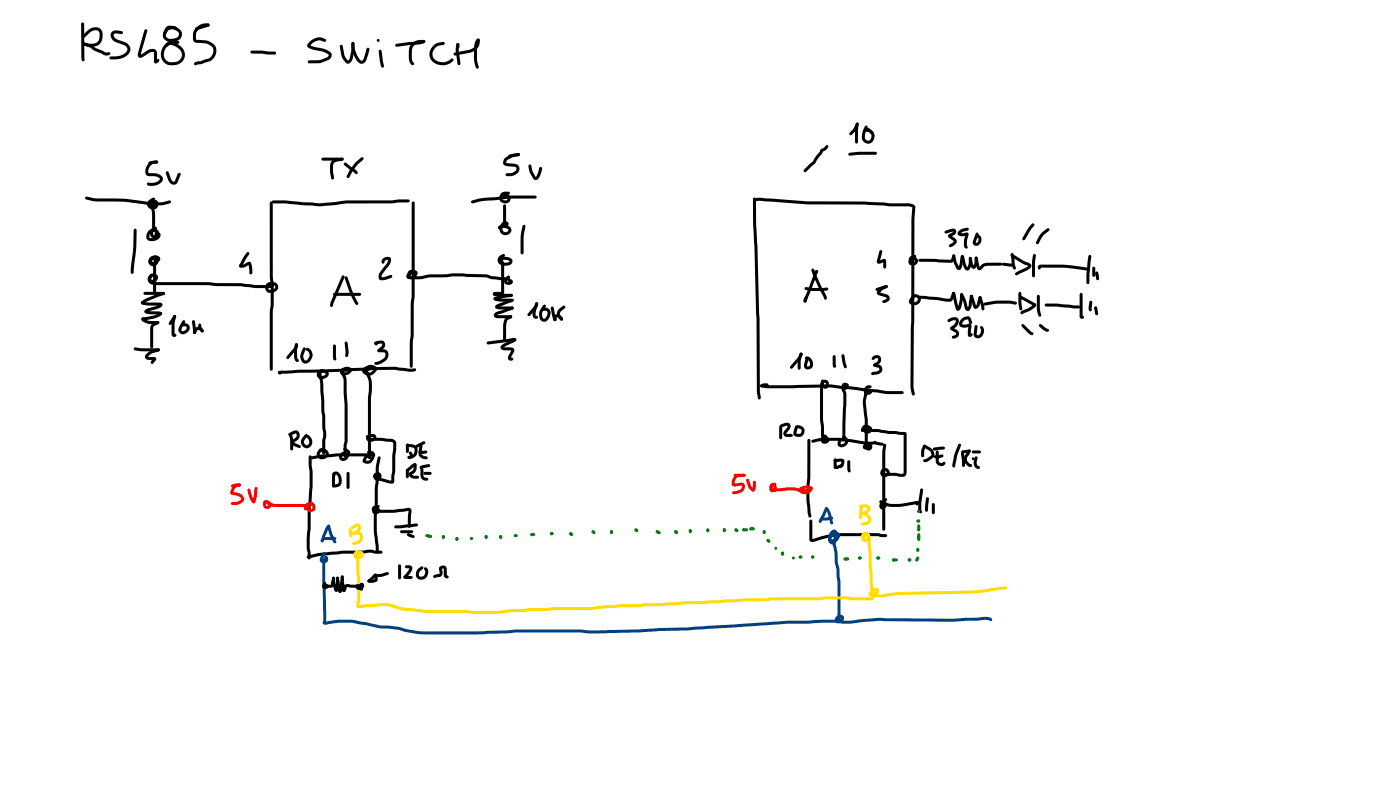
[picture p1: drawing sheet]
<svg xmlns="http://www.w3.org/2000/svg" width="337mm" height="190mm" viewBox="0 0 337 190" stroke-linecap="round" stroke-linejoin="round" font-family="sans-serif">
<g fill="#000">
<path d="M19.8 8.5l1.1-1.1a2.14 2.14 0 0 1 3.6 .1 2.63 2.63 0 0 1-1.8 3.7h-1.6a1.46 1.46 0 0 1-1.4-.7l.1-.3h.4a2.76 2.76 0 0 0 3.5-.5 1.77 1.77 0 0 0-.2-2.3l-.7-.1-.7 .2-2 1.6-.4-.3zM19.8 10.2l.3-.1 1.8 .7 1.3 .8 2.2 1h1a.73 .73 0 0 1-.3 .7 .73 .73 0 0 1-.8 0l-2.4-1-1.3-.9-1.7-.6-.2-.3zM19.6 5.5l.3-.1 .3 .3 .1 8.7-.3 .3-.4-.2v-.6zM26.9 7.6l.4-.2 .7-.1 1.3 .2 .3 .3-.4 .4-1.6-.1-.3 .4a1.53 1.53 0 0 0 1.5 1.2l1.3 .5a1.8 1.8 0 0 1 1.3 1.6 1.8 1.8 0 0 1-1.2 1.7 5.8 5.8 0 0 1-3.6 .8l-.2-.1v-.5l1.4-.1a2.82 2.82 0 0 0 2.8-1.5 1.04 1.04 0 0 0-.7-1.2l-1.4-.5a1.83 1.83 0 0 1-1.6-2.8zM34.8 7.1h.5l.1 .3-1.5 5.9-.2-.1 1.7-1.1a1.39 1.39 0 0 1 2.3 .5l.1 2.1-.1-.1 .1 .3-.4 .3-.4-.3v-2.4l-.9 .1-1.3 .8a.97 .97 0 0 1-1.6 .1v-.8zM37.2 14.6l.8-.5 .2 .1a.66 .66 0 0 1-.3 .9 .66 .66 0 0 1-.8-.2zM40 6.5l.5-.3h.6l1 .1 .3 .4-.3 .3-1.3-.1a1.53 1.53 0 0 0-.9 1.7v.1a1.24 1.24 0 0 0 1.3 .6l.8-.1a.98 .98 0 0 0 .9-1.4 1.58 1.58 0 0 0-2.8 0l-.4 .4-.2-.1-.1-.4a2.26 2.26 0 0 1 2.4-1.4 2.26 2.26 0 0 1 1.9 2.1 1.92 1.92 0 0 1-2.2 1.6 1.83 1.83 0 0 1-2.1-.7 1.83 1.83 0 0 1 .3-2.3zM39.7 10.6l.8-.6 .9-.3 1.4 .1 .3 .4-.3 .3-.9-.1a2.51 2.51 0 0 0-2.3 1.6 2.51 2.51 0 0 0 .7 2.7l.6 .2a2.54 2.54 0 0 0 2.4-.6 1.75 1.75 0 0 0-.4-2.7l-1-.6-.8-.2h-.4l-.6 .4-.3-.1a1.01 1.01 0 0 1 1.2-1 3.4 3.4 0 0 1 3.5 3.1 2.79 2.79 0 0 1-3.5 2.5 2.74 2.74 0 0 1-2.3-1.8 2.74 2.74 0 0 1 .6-2.8zM46.9 6.7l3.1-1 .4 .3-.3 .4-2.8 .9-.3-.1zM47.2 6.6a2.73 2.73 0 0 1 3.1-.8v.5h-.4a2.49 2.49 0 0 0-2.8 2.1v1.1l2.6 .2a2.66 2.66 0 0 1 2.3 2.8 2.66 2.66 0 0 1-2.6 2.5l-1 .4-1.4 .3-.3-.1a.72 .72 0 0 1 .2-.7 .72 .72 0 0 1 .8-.2 6.2 6.2 0 0 0 2.9-1 1.81 1.81 0 0 0 .7-1.9 1.81 1.81 0 0 0-1.6-1.3l-2.1-.2a.96 .96 0 0 1-1.2-.9l.1-1.7zM60.3 12.3l2.6-.1 3.1 .2 .4 .3-.4 .4-5.5-.2-.3-.4zM74.4 10a3.2 3.2 0 0 1 3.1-.9l.7 .3 .2 .3-.3 .4-.9-.3a2.74 2.74 0 0 0-2.7 1.2v-.1l1.1 .4 2.3 .4 .9 .5a1.18 1.18 0 0 1 .9 1.1 1.18 1.18 0 0 1-.8 1.1l-2 .7h-2.8l-.1-.2 .3-.4 2.7-.1 1.6-.6 .4-.4-.1-.3-1-.6-3.1-.7a.9 .9 0 0 1-1-.7 .9 .9 0 0 1 .6-1.1z"/>
<path d="M81.8 10.9l.2-.1 .4 .2 .5 2.5 .7 1.1 .2-.2a6.9 6.9 0 0 0 .7-4l.3-.3 .3 .1a6.2 6.2 0 0 1-.9 4.9l-.4 .2h-.4l-1.1-1.3-.6-2.8zM84.6 10.2h.5a5.5 5.5 0 0 0 1.8 4.4l.5-.5 .7-2.4 .4-.2 .3 .3-.7 2.5a1.25 1.25 0 0 1-1.1 1 1.25 1.25 0 0 1-1.3-.8l-.5-1a5 5 0 0 1-.6-3.3zM91.1 12l.3-.1 .3 .3 .6 3.7-.3 .4-.4-.3-.2-1-.4-2.7zM95.1 10.6l3.3-.5 2.2-.1 1.3-.4 .4 .4a1.66 1.66 0 0 1-1.7 .7l-5.2 .5-.3-.1zM101.6 9.7l.3-.1 .3 .2-.1 .5-.2 .1-.3-.2zM99 10.4a2.98 2.98 0 0 1 3.2-.6l-.1 .4-.3 .1a2.2 2.2 0 0 0-2.8 1.6v2.3l.6 1.1a.55 .55 0 0 1-.6 .3 .55 .55 0 0 1-.4-.5l-.3-.8v-2l.2-1.1zM104.1 11l1.2-.7 1.2-.2 .3 .1 .1 .4-1.2 .3a1.98 1.98 0 0 0-1.7 1.9 1.98 1.98 0 0 0 1.5 2 3.3 3.3 0 0 0 3.2-.8l.2 .1a1.12 1.12 0 0 1-1 1.3 3.2 3.2 0 0 1-4.6-2l.1-1.2zM109.1 12.7l3.6-.7a2.08 2.08 0 0 0 1.9-2.2l.1-.4a.65 .65 0 0 1 .6 .3 .65 .65 0 0 1 0 .7 2.8 2.8 0 0 1-2.5 2.3l-3.4 .6-.3-.1zM109.8 10.5l.3-.1 .3 .2v.7l-.3 .4-.4-.4zM109.9 10.4l.4 .1v.6a8.8 8.8 0 0 0 .3 3.6l.1 .6-.4 .4-.2-.1-.2-.8a8.5 8.5 0 0 1-.2-4.2zM114.6 9.5l.3-.2 .4 .4-.4 .7-.2 1.1a9.7 9.7 0 0 0 .2 4.1l.2 .5-.3 .4-.4-.2-.2-.5a10.4 10.4 0 0 1-.3-4.3l.2-1.2zM65 48.5l.2-.1 .4 .3v17.8l.2 2.5v4.2l-.2 1.7v13.8l-.4 .4-.4-.4v-13.8l.3-1.7v-4.6l-.2-2.1z"/>
<path d="M65.4 48.3l3.3-.2 8 .7 6.7-.7h10.7l1.8-.2h2.3l.3 .4-.3 .3h-2.3l-1.8 .3h-10.9l-6.3 .7-8.2-.7h-3l-.4-.4zM99.1 48.5h.5l.1 .2v22.4l-.2 2-.3 14.9-.3 .4-.4-.4v-5.6l.2-1.8v-7.5l.3-2zM80.1 70.5l6.4-.2 .3 .4-.3 .4h-6.1l-.3-.1zM82.3 66.2h.5l.1 .4-3 7.1a.56 .56 0 0 1-.6-.3 .56 .56 0 0 1 .2-.7zM82.9 66.5l.3-.1 .3 .2 1.3 3.5 1.3 2.6-.1 .5-.2 .1-.3-.2-.9-1.6-1.7-4.6zM67 89.2l4.8-.4 6.8-.1 10.9-.5 5.1-.1 3.8 .5 1.3-.1 .2 .1 .1 .4a3.3 3.3 0 0 1-2.8 .1l-2.4-.3-5.3 .1-22.3 .9-.4-.3zM66.9 89.2l.3-.1 .4 .3v.5l-.3 .1-.4-.2zM71 82.6l.3-.1 .3 .2-.2 1.1-1.9 2.3-.6 .1v-.5l1.8-2.2zM70.9 82.6l.4-.1 .3 .3-.2 1v1.8l.1 .6 .4 .4a.66 .66 0 0 1-.9 .2 .66 .66 0 0 1-.3-.8v-2.3zM72.9 83.5h.5l.1 .3-.5 1.3a1.49 1.49 0 0 0 .3 1.5l.6-.2 .5-.9-.1-.6-.3-.5a.43 .43 0 0 1-.4-.4 .43 .43 0 0 1 .3-.4h.1a1.84 1.84 0 0 1 .9 2.6l-.2 .4a1.28 1.28 0 0 1-1.5 .7 1.28 1.28 0 0 1-1-1.3v-.9zM76.5 89.2l.2-.2a.93 .93 0 0 1 1.3 .2l-.1 .2-.8 .2-.2 .4 .1 .3 .4 .1 .7-.3 .2-.3-.8-.4-.2 .2 .4 2.5 .5 10.6a6.7 6.7 0 0 1 0 3.5v2.5l-.4 .4-.3-.4v-2.9l.2-1.9-.2-1.2-.5-10.5-.4-1.9a1.17 1.17 0 0 1 .4-1.5 1.17 1.17 0 0 1 1.6 .3 1.04 1.04 0 0 1 .3 1.2 1.04 1.04 0 0 1-.9 .7 1.17 1.17 0 0 1-1.6-.3 1.17 1.17 0 0 1 .1-1.5zM80.1 82.8l.3-.1 .4 .4v3.4a.56 .56 0 0 1-.8-.6z"/>
<path d="M82.1 88.6l.2-.1 .4 .2 .2 .5-.1 .2-.3 .1-.3-.2-.2-.4zM82 88.6h.6l.1 .3-.3 .3 .2-.1-.1 .3h.1l.7-.1 .6-.4-1 .1-.3 .2 .1 .4a3.9 3.9 0 0 1 .6 2.8l.3 4.9v8.7a7.5 7.5 0 0 0-.3 3.4l-.2-.1 .3 .1v.5a.48 .48 0 0 1-.7-.2l-.1-.2a7.9 7.9 0 0 1 .2-3.5v-8.6l-.2-4a4.7 4.7 0 0 0-.5-3.5 1.37 1.37 0 0 1 .7-1.7 1.37 1.37 0 0 1 1.8 .7 1.7 1.7 0 0 1-2.8 .8v-.5zM82.9 82.1l.3-.1 .4 .4 .2 2.5a.8 .8 0 0 1-.5 .9l-.3-.4zM87.3 88.4a.81 .81 0 0 1 1-.4 .81 .81 0 0 1 .5 1h-.4l-.3-.4 .2 .1-.5 .3a1.13 1.13 0 0 0 1.6 .2l.6-.6v.1a.84 .84 0 0 0-1.5 .1v.5l.8 1.8 .1 1.2-.2 3.3v14.3l-.4 .4-.4-.4 .1-14.4 .2-3.2-.2-1.2-.5-1.3a1.5 1.5 0 0 1 .3-1.9 1.5 1.5 0 0 1 2 .1l.3 .3a1.74 1.74 0 0 1-1.4 1.9 1.47 1.47 0 0 1-2.1-1.5zM90 82.2a1.91 1.91 0 0 1 2.4 0 1.44 1.44 0 0 1-.8 2l-.5 .4-.4-.4 1.1-1.1v-.6l-1.2 .2v-.1l-.3 .2-.2-.1zM90.1 82.2h.5l.2 .4-.1 .3a.5 .5 0 0 1-.7-.4zM90.8 84l1.1-.1a1.48 1.48 0 0 1 1.5 1.1 1.48 1.48 0 0 1-.8 1.7 3.6 3.6 0 0 1-2.3 1l-.2-.1v-.5l.9-.3 1.2-.6a1.1 1.1 0 0 0 .4-1.4l-1.6-.2-.3-.4zM69.3 104.2l1.2-.6a.98 .98 0 0 1 1.5 .6 1.71 1.71 0 0 1-1.3 2l1.4 .8 .2 .3-.1 .2a2.98 2.98 0 0 1-1.9-.7 .87 .87 0 0 1-.2-.9 .87 .87 0 0 1 .7-.6l.5-.5-.2-.7-1.5 .6-.2-.1zM69.6 104.3h.5l.3 1.1 .1 2.5-.4 .3-.3-.3zM73.3 104.4l.3-.2 .4 .4-.9 1.3v.5l.6 .6 .5-.3a1.14 1.14 0 0 0-.4-1.6l-.2-.3a.61 .61 0 0 1 .6-.2 .61 .61 0 0 1 .5 .5 1.44 1.44 0 0 1 .1 2 1.44 1.44 0 0 1-2.1 .1 1.47 1.47 0 0 1 0-2zM74.3 109.5l.3-.1 .3 .3 .3 4-.1 3.1-.4 5v5.3l-.3 2.3 .3 4.6-.4 .4-.3-.4-.3-3 .2-3.9 .1-5.4 .4-4.9v-3.4l-.2-1.6zM74.7 109.7l.3-.1a62.5 62.5 0 0 1 12.4-.7h2.5l.3 .4-.3 .3h-2.5a61.7 61.7 0 0 0-12.3 .7l-.3-.1z"/>
<path d="M76.8 107.8l1-.1a1.32 1.32 0 0 1 1.2 1.6 1.32 1.32 0 0 1-1.6 1 1.25 1.25 0 0 1-1.2-1.6 1.25 1.25 0 0 1 1.9-.7v1h-.5l-.1-.6-.3 .2a.62 .62 0 0 0-.1 .9 .62 .62 0 0 0 .9-.1l.3-.4-.1-.2-.4-.3-1-.1zM77.5 108.5l.2-.1 .1 .3-.1-.3 .4 .1v.4l-.2 .2-.1-.4 .1 .4-.3-.1zM80 113.6l.3-.2a1.44 1.44 0 0 1 1.8 1.6 1.56 1.56 0 0 1-.4 1.7 1.56 1.56 0 0 1-1.7 .3v-.5l1.1-.3a1.66 1.66 0 0 0-.3-2.2l-.6 .3-.3-.1-.1-.3zM80.2 113.4l.5 .1 .1 .2-.3 1v2.1l-.3 .3-.4-.3v-1.1a3.6 3.6 0 0 1 .4-2.3zM82.6 107.6h.5l1 .9 .1 .4-.5 1.1a1.1 1.1 0 0 1-1.3 .8 1.1 1.1 0 0 1-.8-1.3 .98 .98 0 0 1 1.1-1 .98 .98 0 0 1 .8 1.3l-.4 .2-.2-.1-.1-.2 .2-.4-.2 .2v-.2a.39 .39 0 0 0-.4 .1 .39 .39 0 0 0-.1 .3l.1 .3 .5-.2 .6-1-.9-.6-.1-.3zM83.4 113.5l.3-.1 .3 .3v3.4l-.3 .4-.4-.4zM88.3 108.5a1.19 1.19 0 0 1 1.6 .1 1.19 1.19 0 0 1 0 1.6 1.64 1.64 0 0 1-2.5 1l-.2-.5 .3-.8a1.02 1.02 0 0 1 1.7-.3l-.1 .6-.3 .1-.2-.1-.2-.5 .2 .2-.5 .2-.2 .7-.1-.2 .6 .1 .4-.1 .6-1.2-.1-.3-1-.2zM88.1 104.6h.5l.2 .8h.6l.4-.3-.3-.1-.9 .2-.3-.1a.72 .72 0 0 1 .2-.7 .72 .72 0 0 1 .8-.2 .95 .95 0 0 1 1.2 .9 .95 .95 0 0 1-1.1 1 1.06 1.06 0 0 1-1.2-.3 1.06 1.06 0 0 1-.1-1.2zM89 105.3l2.6-.1 1.4 .2a1.94 1.94 0 0 1 2.2 .7l-.2 7.2-.2 2.4-.3 .4-.8 .1-2.3-.7h-.8l-.4-.4 .4-.3h.8l2.9 .7-.2 .1 .4-9.2-.5-.3-2.3-.2h-2.4l-.4-.4zM90 113.7a.94 .94 0 0 1 1.4 0 .94 .94 0 0 1-.1 1.4 .94 .94 0 0 1-1.4-.2v-.3a.75 .75 0 0 1 .7-1h.5l.4 .3-.3 .4h-.6l.1 .4 .2-.4h-.4l-.1 .2 .3 .4a.51 .51 0 0 1-.6 .2 .51 .51 0 0 1-.4-.5zM90.4 114.1l.6-.2 .5 .2 .2 .3-.3 .4-.5-.2v.5l-.3 .4a.87 .87 0 0 1-.2-1.4zM90.9 109.7h.5l.1 .3-.4 2.3-.3 9.9-.2 1.8v3.8l.4 3.1 .1 2a.55 .55 0 0 1-.6-.1 .55 .55 0 0 1-.2-.6l-.4-4.4v-3.8l.2-1.8 .2-9.9z"/>
<path d="M97.7 112.7l1.6-1.3a.39 .39 0 0 1 .6 0 .39 .39 0 0 1-.2 .6l-1.5 1.3h-.5zM97.7 106.7h1.4a1.68 1.68 0 0 1 1.3 1.5 1.68 1.68 0 0 1-.9 1.7l-.9 .4-.5-.1-.2-.3 .1-.3 .5-.1a1.3 1.3 0 0 0 1.1-1.8l-1.7-.4-.3-.4zM97.7 106.7h.5l.1 .2v1.6l-.4 .3-.3-.3zM97.7 112.8l.2-.1 .4 .3v1.5l-.4 .4-.3-.4zM98.4 108.5a.77 .77 0 0 1 .8 .6 .77 .77 0 0 1-.3 .9l-.4-.4-.2-.8zM99.5 111.4h.5a1.9 1.9 0 0 1-1 2.6l.5 .3 1.1 .1v.5l-1 .1a1 1 0 0 1-1.1-.4 1 1 0 0 1 .1-1.2l.8-.6zM100 107l1.7-1 .5 .1 .1 .3-.2 .3-1.7 .8-.4-.1zM101 106.9h.5l.1 .3-.3 1.4a.85 .85 0 0 0 1.2 1l.2 .1a.6 .6 0 0 1-.3 .7 .6 .6 0 0 1-.7-.2 1.38 1.38 0 0 1-1.1-1.7zM101.2 112.5l.2-.1 .4 .4 .1 1.8 1 .3a.6 .6 0 0 1-.4 .6 .6 .6 0 0 1-.7-.1l-.4-.3-.3-.6zM101.9 113.5l1.5-.1 .4 .3-.4 .4h-1.3l-.2-.1zM73.8 133.6l3.4-.8 5.2-.5h4.9a4.7 4.7 0 0 1 2.9 0h1.4l.4 .3-.4 .4h-1.4a4.1 4.1 0 0 0-2.9 0h-5.1l-5.3 .5-2.8 .7-.3-.1z"/>
<circle cx="50" cy="6" r=".36"/>
<circle cx="110.1" cy="10.7" r=".36"/>
<circle cx="114.9" cy="9.7" r=".36"/>
<circle cx="67.2" cy="89.5" r=".37"/>
<circle cx="71.3" cy="82.8" r=".36"/>
<circle cx="91.1" cy="84.2" r=".36"/>
</g>
<g fill="#000">
<path d="M101 108.2l.8 .3v.4h-.9z" fill-rule="evenodd"/>
<path d="M101.1 112l.7-.3 .3 .4-.2 .3-.6 .2z" fill-rule="evenodd"/>
<path d="M101.3 108.5l1.1-.3 .3 .4-.3 .3-.9 .2-.2-.2z" fill-rule="evenodd"/>
<path d="M101.5 111.8l1.6-.3 .3 .3-.3 .4-1.3 .2-.3-.1z" fill-rule="evenodd"/>
<circle cx="90.9" cy="9.7" r=".36"/>
<circle cx="101" cy="108.6" r=".36"/>
<circle cx="101.2" cy="112.3" r=".36"/>
</g>
<g fill="#f00">
<path d="M55.6 116.5l1-.3a1.02 1.02 0 0 1 1.3 .3l-.3 .4-1.7 .2-.3-.1z"/>
<path d="M56.1 116.7l1.5-.5 .3 .3-.2 .4-1.1 .3-.5 1.1-.1-.1a2.27 2.27 0 0 1 2.7 1.9l-.4 .5a3.1 3.1 0 0 1-2.4 .7l-.3-.1v-.5l1.7-.3 .7-.4-.1-.4a3.1 3.1 0 0 0-2.2-.8l-.3-.2v-.4z"/>
<path d="M59.6 117.4l.2-.1 .4 .3 .4 1.7 .6 1h-.5l.5-2.7 .2-.6 .4 .1 .1 .3-.3 2.5a.72 .72 0 0 1-.2 .8 .72 .72 0 0 1-.7 .1l-.8-1.6-.4-1.5z"/>
<path d="M63.5 120.3l.3-.2a.63 .63 0 0 1 .8 .4l-.1 .2-.6 .2 .2 .6h.4l.1-.5h-.4l-.1-.3 .1-.3a.95 .95 0 0 1 1.1 1.2 .95 .95 0 0 1-1.4 .6 1.26 1.26 0 0 1-.4-1.9z"/>
<path d="M64.2 120.5l.2-.1 .8 .5a42.9 42.9 0 0 0 8.9 .1l1-.2 .4 .4-.3 .3-1.2 .3h-7.7l-1.7-.4-.5-.5z"/>
<path d="M73.5 121.1a1.28 1.28 0 0 1 1.9-.2 1.28 1.28 0 0 1-.1 2 1.17 1.17 0 0 1-1.7-.6 1.17 1.17 0 0 1 .7-1.6h.8l.4 .5-.4 .3-.3-.2 .1 .1-.6 .2v.6h.7l.1-.2-.1-.4-.5-.3-.3 .1-.4 .4-.2 .7a.54 .54 0 0 1-.6-.3 .54 .54 0 0 1 .1-.6z"/>
<circle cx="57.6" cy="116.5" r=".36"/>
<circle cx="64.4" cy="120.8" r=".36"/>
<circle cx="75.1" cy="121.2" r=".36"/>
</g>
<g fill="#000">
<path d="M35.7 38.9l1.2-.3a.61 .61 0 0 1 .7-.1 .61 .61 0 0 1 .3 .7l-1.9 .3-.3-.1zM35.8 39.2l.9-.5h1.2v.5l-.7 .1a1.82 1.82 0 0 0-1.5 2.3h1.5a1.65 1.65 0 0 1 1.9 1.6l-.4 .6a3.5 3.5 0 0 1-3.1 .8l-.3-.4 .1-.3h.6a2.65 2.65 0 0 0 2.3-.6l.1-.4-.6-.4-1.8-.2a1.16 1.16 0 0 1-1-1.7zM77.3 38l4.9-.1 .4 .3-.3 .4h-4.7l-.4-.4zM79.8 38.6l.7-.4 1.8-.3 .3 .3-.2 .4-1.8 .3-.4 .4-.1 1.9 .2 1.6-.4 .3-.3-.3-.3-1.6 .1-1.7zM82.7 39.1h.5l2.4 1.8a.52 .52 0 0 1 .4 .5 .52 .52 0 0 1-.3 .5l-3-2.2zM122.2 37.3l.8-.3 1.6-.2 .3 .1a.52 .52 0 0 1-.5 .7l-1.9 .3-.3-.1zM121.4 38l2.1-1.1a1.3 1.3 0 0 1 1.4 0v.5l-1.4 .3-1.3 .6-.4 .3-.2 .5 2.1 .2a1.32 1.32 0 0 1 1.2 1.2 1.32 1.32 0 0 1-1 1.4l-1.1 .4h-.9l-.4-.3 .4-.4h.9a1.47 1.47 0 0 0 1.3-.9v-.4l-.3-.2-1.6-.1a1.09 1.09 0 0 1-1.2-.7 1.09 1.09 0 0 1 .4-1.3zM127.1 39.6l.3-.1 .3 .3 .3 1.3 .8 1.4 .5-1 .4-1.3h.5a3.5 3.5 0 0 1-.8 2.7 .75 .75 0 0 1-.7 .4 .75 .75 0 0 1-.6-.5l-.8-1.6-.3-1.3zM20.5 47.3l.4-.1a18.5 18.5 0 0 0 6.7 .5l4.1 .3a25.9 25.9 0 0 0 7.4 .6l1.7-.5 .3 .4-.3 .4a12.8 12.8 0 0 1-6.8 .1 44.1 44.1 0 0 0-10.7-.6l-2.6-.5-.3-.3zM32.2 55h.5l.1 .3v3.9l-.7 6.3-.3 .3-.4-.3v-.9l.6-4.9zM35.7 48.2l1-.7h.5l.1 .3-.2 .3-.9 .6v.3a.75 .75 0 0 0 1 .1l.2-.2-.1-.1-.4-.2-.6 .2-.2 .3 .2 .4h.8l.1-.1-.2-.5h.2l-.1 .9 .2 1.6v3.8a.56 .56 0 0 1-.7-.7v-3.1a4.2 4.2 0 0 1-.1-2.8 .86 .86 0 0 1 1.1-.1 .86 .86 0 0 1 .3 1 1.25 1.25 0 0 1-1.8 .7 1.25 1.25 0 0 1-.3-1.9 1.23 1.23 0 0 1 1.5-.3 1.23 1.23 0 0 1 .7 1.4 1.34 1.34 0 0 1-1.6 .6 1.34 1.34 0 0 1-.9-1.5zM35.7 55.4a1.43 1.43 0 0 1 2.5 .6 1.07 1.07 0 0 1-.9 1.1 1.07 1.07 0 0 1-1.2-.9l.3-1.2 .9-.5 .4 .1 .1 .2-.1 .2-.7 .4-.1 1h.3l.3-.5a1.04 1.04 0 0 0-1.2 0 1.04 1.04 0 0 0-.4 1.2 1.55 1.55 0 0 0 2-.6h-.4a.41 .41 0 0 1-.2-.6 .41 .41 0 0 1 .5-.2 .99 .99 0 0 1 .8 1 .99 .99 0 0 1-.9 1 1.79 1.79 0 0 1-2.5-.5l.1-.9z"/>
<path d="M39.9 41.2l.3-.1 .3 .3 .6 1.5 .5 .7 .4-.1 .5-1.2a.65 .65 0 0 1 .9-.7l.1 .2-.8 1.9a1.16 1.16 0 0 1-1.1 .7 1.16 1.16 0 0 1-1-.9l-.7-1.9zM85.5 39l1.3-1.2 .5 .1v.5l-1.5 1.3-1.1 1.5-.7 1.4-.3 .2-.3-.1-.1-.4 .7-1.3zM113.3 48.3l.2-.1a15.7 15.7 0 0 1 5-.8l.9-.1a45.9 45.9 0 0 1 9.5-.2v.5l-.2 .1a55.6 55.6 0 0 0-9.8 .4 17.2 17.2 0 0 0-5.2 .8l-.4-.1zM121 49.2l.3-.1 .4 .3v4.5l-.1-.2v.2h-.3l-.3 .4-.2 .9 .2 .4 .4 .2 .5-.1 .3-.4-.3-.4-.8-.2h-.5l-.6 .4-.2-.1a.91 .91 0 0 1 1-1l1 .1a1.22 1.22 0 0 1 1.1 1.5 1.22 1.22 0 0 1-1.6 .9 1.67 1.67 0 0 1-1.2-1.9 1.67 1.67 0 0 1 1.8-1.4 .65 .65 0 0 1 .1 1.1 .65 .65 0 0 1-1.1-.4zM120.5 46.4l.7-.3h1.3v.6l-1.1 .1a.82 .82 0 0 0-.7 1l.4 .3h.5l.3-.1 .1-.4-.3-.2-1.2-.3v-.5l1.3 .1a1.18 1.18 0 0 1 .8 1.6 1.18 1.18 0 0 1-1.8 .4 1.35 1.35 0 0 1-.3-2.3zM125.7 54.1h.5l.1 .3a19.3 19.3 0 0 0-.4 6.4l-.4 .3-.3-.1-.1-1a17.5 17.5 0 0 1 .5-5.7zM181.1 47.8a6.6 6.6 0 0 1 3.7-.1l9.3 .7h13.9l5.9 .4 4.6 .1 1.2 .3a.52 .52 0 0 1-.3 .6 .52 .52 0 0 1-.6-.2h-4.9l-5.9-.5h-13.9l-11.3-.9-1.4 .2-.3-.1zM181.1 47.5l.3-.1 .3 .4 .1 6.2 .3 4.9 .5 17.5 .1 17.7 .2 1.5-.4 .4-.3-.4-.3-1.5v-17.7l-.5-17.5-.4-4.9zM219.4 49.4h.5l.2 .3-.3 3.3-.2 39.7 .3 2-.3 .3-.4-.2-.3-2.1 .2-39.8zM227.1 55.5l1.5-.5a.83 .83 0 0 1 1.2 .4 .83 .83 0 0 1-.5 1.1l-.8 .4 .1-.3 .9 .6a1.01 1.01 0 0 1 .5 1 1.01 1.01 0 0 1-.8 .9l-.7 .3-.3-.1v-.5l1.1-.8-.9-.7a.58 .58 0 0 1-.5-.5 .58 .58 0 0 1 .4-.6l.9-.5-1.8 .4-.3-.1zM230.4 55.5l1-.6 1.1-.2 .3 .1 .1 .3-.3 .3-1.1 .3-.6 .4-.1-.2h1.8l.2 .3-.1 .3-1.8 .2a.66 .66 0 0 1-.7-.4 .66 .66 0 0 1 .2-.8zM232.2 56l.2-.1 .4 .4-.4 1.7v1l.3 .4a.52 .52 0 0 1-.7 .2 .52 .52 0 0 1-.3-.6v-1.3z"/>
<path d="M234.7 55.9l.4 .1 .1 .2-.7 2.1 .6-.2a.66 .66 0 0 0-.2-1.1l-.2-.1a.48 .48 0 0 1 .4-.6 .48 .48 0 0 1 .5 .4 1.32 1.32 0 0 1 .1 1.8 1.32 1.32 0 0 1-1.8 .2v-.7zM248.1 53.8l.5-.1a.83 .83 0 0 1-.5 1.1l-1.7 2.8-.3 .2-.3-.2v-.4l1.4-2.4zM250.4 55.9l1.3-1h.5l.1 .3-.1 .3-1.5 1.2-1 1.8-.3 .2-.3-.1v-.4zM34 72.5l4.5 .2a.62 .62 0 0 1 .5 .6 .62 .62 0 0 1-.5 .6l-3.1 1.1-.1-.4 2.9 .2a.56 .56 0 0 1 .7 .8l-2.9-.1a1.03 1.03 0 0 1-1.3-.8l.8-.6 2.9-1 .1 .3-3.3-.1a1.14 1.14 0 0 1-1.3-.6zM34.6 70.2l4.6-.1 .3 .1 .2 .3-.4 .4-4.5-.1-.3-.3zM36.2 65.8l.3-.1 .3 .3-.4 1.1 .5 .1 .4-.6-.7-.1-.3 .4-.1 .3a1.18 1.18 0 0 0 1.4 .6h12.6l2 .2 5.9 .1a30.5 30.5 0 0 0 7 .4l.1-.3 .2 .3-.8 .1-.1 .8a.99 .99 0 0 0 1.6-.2l.1-.3-.3-.3-1.2-.1a.7 .7 0 0 1 .3-.7 .7 .7 0 0 1 .8 0 1.25 1.25 0 0 1 1.1 1.3 1.25 1.25 0 0 1-1.3 1.2 1.3 1.3 0 0 1-1.8-1.4 1.3 1.3 0 0 1 2.1-.8 .95 .95 0 0 1-.9 1.1 27.7 27.7 0 0 1-7.1-.4l-5.7-.1-2-.2h-12.8a1.46 1.46 0 0 1-1.6-.5 1.46 1.46 0 0 1-.1-1.6 1.23 1.23 0 0 1 1.3-.6 1.23 1.23 0 0 1 1 .9 1.19 1.19 0 0 1-1.1 1.2 1.19 1.19 0 0 1-1.3-.9zM36 61.9l.7-.3 1 .5v.5l-.3 .1-.8-.4-.2 .6a1.17 1.17 0 0 0 1.4-.7l-.8-.1-.4 .8v.3l.2 .1 .5-.4h.3l-.1 7.2-.3 .4-.4-.4v-6.9a.66 .66 0 0 1 .4-.8 .66 .66 0 0 1 .8 .3 .66 .66 0 0 1-.3 .9 1.09 1.09 0 0 1-1.6 .1 1.09 1.09 0 0 1 0-1.5 1.27 1.27 0 0 1 1.3-.9 1.27 1.27 0 0 1 1.1 1.1 1.74 1.74 0 0 1-2.7 .9l-.2-.6zM36.4 77.9l1.5-.8 .4 .4-.2 .3-1.2 .8-.1 4.7-.3 .4-.4-.4v-4.5zM34 76.4l.2-.1a10 10 0 0 0 4.1-1.1v.1l.3-.3a.54 .54 0 0 1 .3 .6 .54 .54 0 0 1-.5 .4l-1.4 .5-2.5 .4 .1-.4 1.2 .6 2.2 .1 .3 .3-.4 .4-2-.1-1.2-.4a.81 .81 0 0 1-.7-1zM34 72.5l.4-.4a16.8 16.8 0 0 1 4.6-1.9h.5l.2 .3-.5 .4a15.8 15.8 0 0 0-4.4 1.8l-.6 .4-.2-.1zM41.7 75.8l.3-.1 .2 .1 .1 .4-1.1 1.7-.3 .2-.3-.1v-.5zM41.7 75.8h.5l.1 .3a9.5 9.5 0 0 0-.3 4.2l-.2-.1 .5 .1a.56 .56 0 0 1-.5 .7 .56 .56 0 0 1-.6-.7 10.3 10.3 0 0 1 .4-4.3z"/>
<path d="M43.9 77.1l.3-.2 .3 .4-.9 1.9 .1 .2 .3 .2 .6-.4 .3-.5-.2-.3-.8-.1-.1-.2a1.04 1.04 0 0 1 1.4-.2 1.04 1.04 0 0 1 .3 1.4 1.38 1.38 0 0 1-1.2 1 1.38 1.38 0 0 1-1.4-.8l.1-.9zM47 78.8a1.3 1.3 0 0 1 2 .8l-.4 .3-.2-.2-.1-.3v.2l-.8-.3-.4 .8-.3 .2-.4-.4zM46.3 77l.2-.1 .4 .3 .2 2.7-.3 .3a.92 .92 0 0 1-.4-1.2l-.3-1.7zM47.8 77.8h.5l.1 .7 .6 1-.1 .2-.6 .1-.5-.9-.2-.6zM57.6 63.6l1-.1 1.2-.6a.64 .64 0 0 1 .7 .7l.2 2-.4 .3-.4-.3-.2-2.1 .3 .1-1.6 .7a.59 .59 0 0 1-.6-.1 .59 .59 0 0 1-.2-.6zM59.3 60.7l.3-.2 .3 .1v.5l-1.7 2.9-.4 .2-.2-.1-.1-.4zM92 62.2a1.1 1.1 0 0 1 1.1-.6 1.1 1.1 0 0 1 .9 .9l-.3 1-1.9 2.6-.1 .6v-.1l.7-.1 1.6-.5 .2 .1 .1 .5-1.7 .6-1 .1-.5-.3v-1.2l1.9-2.5 .3-.9-.8 .3-.2 .6-.2 .1a.72 .72 0 0 1-.1-1.2zM98.2 65.1a1.41 1.41 0 0 1 2.2 .5 1.54 1.54 0 0 1-1 1.4 1.54 1.54 0 0 1-1.7-.5v-.4l.5-.5 .7-.5h.5l-.1 .5-.9 .8v-.1a.97 .97 0 0 0 1.3-.7l-.7-.1-.3 .2a.38 .38 0 0 0 0 .5 .38 .38 0 0 0 .4 .1h2l2.7-.4a15.8 15.8 0 0 0 4.9-.2l8.3 .2 1.3 .4 2.3 .3 1.3-.1v.2l.1-.4 .2-.1a.6 .6 0 0 1 .3 .8 .6 .6 0 0 1-.7 .3l-3.6-.2-1.3-.5-8.4-.2a14.1 14.1 0 0 1-4.7 .2h-.4a10.5 10.5 0 0 1-4.8 .4 1.08 1.08 0 0 1-.4-1.9zM118.6 70.4l4.3 .2 .4 .3-.4 .4-3.1-.1a1.14 1.14 0 0 1-1.3-.6zM120 61.6l.9-.6 .4 .1 .1 .5-.9 .6a.62 .62 0 0 0 0 .7 .62 .62 0 0 0 .7 .2l1-.1 .3-.3a1.75 1.75 0 0 0-1.7-.1v-.2l.4 1.2v6.8l-.5 .4-2.1 .1a.51 .51 0 0 1 .5-.8h1.5l-.1 .1-.1-7a.85 .85 0 0 1-.3-1 .85 .85 0 0 1 1-.5 1.46 1.46 0 0 1 2.1 1.3 2.18 2.18 0 0 1-3.4 .2l-.2-.9zM122 66.3h.5v.6h-.5zM121.6 66.6l.5-.4 .4 .1v.5l-.3 .2 .1-.1-.4 .7h.7v.2a.52 .52 0 0 1-.5-.7l.3-.1a.78 .78 0 0 1 .8 .9 .78 .78 0 0 1-1.1 .5 .99 .99 0 0 1-.9-.7 .99 .99 0 0 1 .4-1.1z"/>
<path d="M118.7 71.5l2-.6 2.1-.3 .4 .1 .1 .3-.3 .3-3.8 .7v-.5l1.2 .2 2.6 .1 .4 .1v.5h-3.7a.85 .85 0 0 1-1.1-.8zM121.5 76.4l1.3-.7 .3 .4-.2 .3-.9 .5-.2 .7-.2 4a.48 .48 0 0 1-.7 .5v-3.9l.3-1.4zM119.2 73.3l2.4-1 1.5-.5 .3 .1 .1 .2-.3 .4-3.5 1.4-.1-.4 3.5 .1 .3 .2v.5h-3.4a.66 .66 0 0 1-.8-.2 .66 .66 0 0 1 0-.8zM118.9 75.2l4.2-1.5 .3 .1 .1 .2-.3 .4-3.8 1.3h3.4l.3 .2-.1 .5h-3.4a.71 .71 0 0 1-.8-.3 .71 .71 0 0 1 .1-.9zM128.7 72.7l.3-.1a.83 .83 0 0 1 0 1.4l-1.6 1.9h-.5v-.5l1.6-2zM128.7 72.8l.3-.2 .4 .4-.7 2.3 .1 .6h.5a.54 .54 0 0 1-.4 .7 .54 .54 0 0 1-.7-.3v-.1a2.47 2.47 0 0 1 0-1.9zM130.6 73.3l.3-.1 .3 .3-.6 1.2a1.76 1.76 0 0 0 0 1.8l.1 .1a1.42 1.42 0 0 0 .8-1.8l-1.1-.2a.61 .61 0 0 1 .2-.6 .61 .61 0 0 1 .7 0 1.43 1.43 0 0 1 .7 2.4 1.24 1.24 0 0 1-1.5 .9 1.24 1.24 0 0 1-.9-1.5l.1-1.1zM132.5 73.7l.3-.1 .3 .3 .7 2.9-.1 .3a.8 .8 0 0 1-.9-1.1l-.4-2zM133.3 75.7a1.46 1.46 0 0 1 2.1 .9l-.4 .4-.6-.6-.6-.2a.62 .62 0 0 1-.6 .9l-.1-.9zM134.3 74.3l1-.8h.5a.56 .56 0 0 1-.3 .8l-.4 .3a.99 .99 0 0 0 0 1.7l.3 .3-.2 .3-.3 .1a1.74 1.74 0 0 1-.6-2.7zM134.8 76.3l.5 .1 .1 .2-.2 .3h-.5l-.1-.3zM210.5 69.3l2.4-.8 .4 .1 .1 .2-.1 .3-2.4 .8-.3-.1z"/>
<path d="M211.5 60.1l.5 .1 .1 .2-.6 2.5-.2-.3 1-.4a.58 .58 0 0 1 .6 .2 .58 .58 0 0 1 .1 .6v1.2l-.3 .3-.4-.3v-1.5l.3 .2-1.2 .4a.58 .58 0 0 1-.6-.2 .58 .58 0 0 1 .1-.7zM211.4 69.4l1.4-.8h.5l.1 .2-.1 .4-1.1 .5-.7 .7-.1-.2 1.8 .5a1.02 1.02 0 0 1 .7 1.2 1.02 1.02 0 0 1-1.1 .8l-.4 .1-.3-.3 .1-.3 .9-.4v-.2l-1-.4a1.46 1.46 0 0 1-1.3-.7v-.4zM219.2 71.1a1.27 1.27 0 0 1 2.1 .4 1.27 1.27 0 0 1-1.1 1.8 1.06 1.06 0 0 1-1.3-.2 1.06 1.06 0 0 1-.1-1.3l.9-1 .4 .4-.9 1.3 .7 .1 .7-.4a.49 .49 0 0 0-.1-.6 .49 .49 0 0 0-.6-.1l-.5 .6 .2 .5a.47 .47 0 0 1-.6 .2 .47 .47 0 0 1-.3-.5l.1-.6zM218.8 61.7l1-.5 .4 .1v.5l-.7 .3a.66 .66 0 0 0-.4 .8l.6 .1 .2-.4-.2-.1-.5 .2v.9a.7 .7 0 0 1-.7-1 1.06 1.06 0 0 1 1.4-.8 1.06 1.06 0 0 1 .5 1.6 1.19 1.19 0 0 1-1.8 .1 1.19 1.19 0 0 1 .2-1.8zM220.6 71.2l1.7-.1 6 .7 .5-1.4 .4-.3 .4 .4-.3 .8a1.27 1.27 0 0 1-1.8 1.2l-2.4-.4-4.2-.3-.4-.4zM220.8 62.3l3.8-.1 4 .2 .2-.6a.6 .6 0 0 1 .7-.6 1.51 1.51 0 0 1-.9 1.9l-7.5-.2-.4-.4zM227.8 76.8l.7-.4a1.17 1.17 0 0 1 1.2-.2 1.17 1.17 0 0 1 .8 .9 2.33 2.33 0 0 1-1.5 2v-.4l.8 .4a1.15 1.15 0 0 1 .6 1.6 1.15 1.15 0 0 1-1.5 .5 .56 .56 0 0 1 .5-.6l.4-.3v-.3l-1-.6a.55 .55 0 0 1-.4-.6 .55 .55 0 0 1 .5-.5 1.42 1.42 0 0 0 .9-1.2l-.5-.2-1.2 .5-.3-.1zM229 70.2h.5l.2 .3 .8 3.5h-.3l.6-2.2a1.11 1.11 0 0 1 .3-1.4l.4 .4v.9l-.6 2.5a.57 .57 0 0 1-.6 .5 .57 .57 0 0 1-.5-.5l-.9-3.7zM229 61.2l.3-.1 .3 .3 .4 1.6 .6 1.2h-.2l.3-.9 .3-1.8 .4-.2 .2 .1 .1 .2-.2 .4 .1-.1-.3 1.9a.93 .93 0 0 1-1.1 1l-.9-1.6-.4-1.7zM230.9 70.6l.3-.1a4.2 4.2 0 0 1 1.3 2.6l.2 .9h-.1l.3-.7 .2-2.2 .4-.3 .3 .1v.7l-.4 2.4a.73 .73 0 0 1-.7 .7 .73 .73 0 0 1-.8-.7l-.4-1.6-.7-1.6zM231.1 61.4l.3-.1 .3 .2 .5 1.9 .4 .9h-.1l.3-.9 .1-1.5 .4-.2 .2 .1 .1 1.3-.3 1.2a.78 .78 0 0 1-.8 .7 .78 .78 0 0 1-.7-.7l-.8-2.7zM231.2 76.6l.5-.4 1-.2 .3 .1 .1 .2-.2 .4-1.2 .3-.4 .9a2.32 2.32 0 0 0 1.9-.2l.3 .3v.3l-.1 2.1-.3-.2 .4-.2 .2 .2a.56 .56 0 0 1-.4 .7 .56 .56 0 0 1-.6-.5l.1-2.2 .4 .2a1.77 1.77 0 0 1-2.6-.4l.1-.7z"/>
<path d="M232.8 76.3l.2-.1 .4 .2 .3 1-.1 .3-.2 .1-.4-.2-.3-1zM233 61.8l.3-.1 .3 .2 .3 1.6 .3 .4h-.2l.3-.8v-1.2l.4-.3 .2 .2v1.7a.87 .87 0 0 1-.3 .8 .87 .87 0 0 1-.9 .1l-.5-.9-.3-1.4zM233.3 70.9l.2-.1 .3 .2 .9 2.5h-.2l.3-.4 .4-1.6 .4-.3 .2 .1 .1 .4-.3 1.4a.92 .92 0 0 1-.6 .9 .92 .92 0 0 1-1-.1l-.8-2.7zM234.4 61.8l.3-.2 .3 .3 .6 2.3h-.2l.7-.7 .8-.3 3.7-.1 .4 .4-.4 .3h-3.3l-.8 .3a.92 .92 0 0 1-1.5 .5l-.7-2.5zM234.4 78.2h.5l.1 .2-.2 2.1a.64 .64 0 0 0 .9-.6l.1-.5-.2-.7 .1-.3a.81 .81 0 0 1 .9 1 1.47 1.47 0 0 1-.7 1.6 1.47 1.47 0 0 1-1.7-.1l-.1-.8zM235.3 71.3l.3-.1 .3 .1 .6 1.7 .1 1.2-.3 .4a.86 .86 0 0 1-.4-1.1l-.7-2zM236.5 72.8l2.7-.5 2.6-.1 2.3 .3 .4 .3a.9 .9 0 0 1-1.4 .2h-3.6l-2.7 .4-.3-.1zM240.9 63.2l1.9 .1a.81 .81 0 0 1 1.1 .4l-.4 .4-2.4-.3-.3-.3zM243 61.1h.5l3 1.8a1.15 1.15 0 0 1 1.3 1.3l-.9 .7-2.4 1.2h-.4l-.1-.3 .2-.3 3-1.7v.1l-1.4-.6-2.7-1.6-.2-.3zM243 60.9l.3-.1 .4 .3 .2 2.3 .3 1-.3 .4a3 3 0 0 1-.8-2.7l-.2-1zM244.9 70.2l.3-.1 .3 .4 .1 2.7a.93 .93 0 0 1-.2 1.4 1.97 1.97 0 0 1-.6-1.8zM245.1 71.2l.5-.1 3.2 1.7a.6 .6 0 0 1 .3 .6 .6 .6 0 0 1-.4 .5l-1.2 .8-1.9 .8-.2-.1-.1-.2 .3-.5 1.6-.7 1.2-.8 .1 .3-3.3-1.8-.2-.3z"/>
<path d="M245.6 77.9h.5l1.8 1.8a.58 .58 0 0 1 .4 .7l-.3 .1-.7-.4-1.7-1.7zM248.4 61.1h.5l.1 .3-.3 5.1h-.5l-.1-.8a13.9 13.9 0 0 1 .3-4.6zM249.6 63.8l.6-.2a48.6 48.6 0 0 1 11.1 .7l.4 .1 .1 .2-.4 .4a47 47 0 0 0-10.8-.7h-.5l.1-.1-.1 .5h-.5zM249.4 70.9l.2-.1 .4 .4v3l.3 1.5-.3 .4a2.41 2.41 0 0 1-.7-1.9zM249.8 77.9h.5l1.2 .9 .6 .3a.49 .49 0 0 1-.3 .6 .49 .49 0 0 1-.6-.2l-1.4-1zM251.2 73l3.1-.1 5 .5 .4 .3-.4 .4h-1.1l-4.1-.4-2.6-.1-.4-.3zM259.6 70.5h.5l.2 .2v5.3l-.2-.1h.4a.5 .5 0 0 1-.5 .7 .5 .5 0 0 1-.5-.6zM261.8 61.3h.5l.1 .3-.5 5.4a.94 .94 0 0 1-.4 1.3 .94 .94 0 0 1-.3-1.3l.2-4.2zM262 72.3h.5l.1 .3-.2 2.1a.6 .6 0 0 1-.7-.2 .6 .6 0 0 1 0-.7zM262.7 64.1h.5l.1 .3v1.8l-.4 .3-.3-.3zM32.2 83.5l5.8 .2 .4 .3-.3 .4h-1.2a12.6 12.6 0 0 1-4.7-.4zM35.2 85.1l1.1-.9 1.8-.5 .2 .1 .1 .3-.2 .3-1.8 .6-.9 .6 1.5 .2a.49 .49 0 0 1 .6 .3 .49 .49 0 0 1-.2 .6l-.3 .3a.41 .41 0 0 1-.5 .4 .41 .41 0 0 1-.3-.6l.6-.7 .2 .4h-1.1a.85 .85 0 0 1-1-.4 .85 .85 0 0 1 .2-1z"/>
<path d="M117.1 82.2l6.4-1a.46 .46 0 0 1 .5 .2 .46 .46 0 0 1 0 .5l-.2 .1-.4-.2 .2 .1-6.3 .9-.2-.1zM120.6 82.9l3.2-1.7a.48 .48 0 0 1 .3 .6 .48 .48 0 0 1-.5 .4l-2.6 1.2 1.8 .1 .7 .3 .1 .6-.8 1.6-.1-.1h.4a.41 .41 0 0 1 .2 .5 .41 .41 0 0 1-.6 .2 .82 .82 0 0 1-.4-1.3l.6-1.2 .1 .1h-1.6a.76 .76 0 0 1-.9-.3 .76 .76 0 0 1 .1-1zM182.8 92.4l7.6 .1 9.2-.2 11.4 1.3 2.1 .3 3.8 .1 .4 .3-.4 .4h-3.9l-2.1-.4-11.3-1.2-15.2 .2-1.5-.3-.2-.3zM182.8 92.5l.3-.2 .3 .1v.5l-.3 .1-.3-.1zM182.8 92.4l.7-.3h.9l.4 .3-.4 .4-1.3 .2-.3-.1zM192.3 84.8l.3-.1a.65 .65 0 0 1 .1 1.1l-2.2 2.7h-.5v-.5l1.7-2zM192.3 84.9l.3-.2 .3 .4-.4 1.5v1.9l-.4 .3-.3-.3v-1.8zM193.6 85.8a1.51 1.51 0 0 1 1.9 1.8 1.1 1.1 0 0 1-1 1.1 1.1 1.1 0 0 1-1.2-.8l.3-1.6 .4-.3 .3 .4-.3 1.6 .5-.1 .2-.3-.2-.9-.4-.3-.5-.1zM197.5 91.3h.5l.1 1.1 .3 .3 .1-.5-.2-.2a.49 .49 0 0 0-.4 .6v8.2l.2 1.7v2.2l.2 .5h-.2l.2-.1-.1 .2h.1l-.2 .6 .5-.2-.1-.2a.85 .85 0 0 1-.4-1l.2-.1a1.49 1.49 0 0 1 1 1.6 1.01 1.01 0 0 1-1.5 .5 1.01 1.01 0 0 1-.1-1.6 .66 .66 0 0 1 .9-.2 .66 .66 0 0 1 .2 .9 .66 .66 0 0 1-.9 .3l-.3-.3-.2-.8-.3-4.3v-8a1.1 1.1 0 0 1 .9-1.3 1.1 1.1 0 0 1 1.3 1 1.1 1.1 0 0 1-1.1 1.2l-.5-.3-.3-.5zM200.3 85.4l.2-.1 .4 .4v2.6a.55 .55 0 0 1-.6-.2 .55 .55 0 0 1-.1-.5zM202.4 85.2l.2-.1 .4 .3 .6 2.7-.4 .4-.3-.3-.3-.9-.3-1.8zM202.6 92.1a.87 .87 0 0 1 1.2 0 .87 .87 0 0 1 .1 1.2 .87 .87 0 0 1-1.2 .2l.1-.5h.5l-.2-.1 .2-.2h-.2l-.1 .6 .5 1.3-.3 11a.73 .73 0 0 1-.9 .4l-.2 .7 .8-.2 .2-.5-.2-.5a.45 .45 0 0 1-.3-.3 .45 .45 0 0 1 .3-.5 1.37 1.37 0 0 1 .7 2.1 1.37 1.37 0 0 1-2.2 0 1.18 1.18 0 0 1 1.3-1.5l-.2 .3 .2-11.2a2.02 2.02 0 0 1-.2-2.1z"/>
<path d="M203 92.5l.3-.2 .4 .4-.4 .8-.3 .1-.4-.4zM208.1 92.9l.2-.2a.93 .93 0 0 1 1.2 .2l-.1 .3-.7 .1-.3 .4v.3l.5 .1-.4 .5-.4 1.8 .5 4.2v6.4l.1 .5 .3-.2-.4-.2-.5 .3v-.1l.5-.1a.59 .59 0 0 1 .8 .2l-.2 .3a1.31 1.31 0 0 1-1.8-.2 1.09 1.09 0 0 1 1.3-1.2 1.09 1.09 0 0 1 .8 1.6 .94 .94 0 0 1-1.2 .2 .94 .94 0 0 1-.4-1.1v-6.3l-.5-3.9 .4-2.3a.95 .95 0 0 1 .7-1.1 .95 .95 0 0 1 1.2 .7 1.06 1.06 0 0 1-1.7 .5 1.06 1.06 0 0 1 .1-1.7zM209.6 85.9l.3-.3a1.19 1.19 0 0 1 1.8 .2 1.19 1.19 0 0 1-.5 1.8l-.9 .5-.3-.1v-.5l.9-.6 .2-.7-.1-.2-.4 .1-.7 .4-.4-.4zM210 87.5l.3-.1 .8 .2a1.21 1.21 0 0 1 1 1.4 1.21 1.21 0 0 1-1.3 1h-1.3a.68 .68 0 0 1 .3-.7 .68 .68 0 0 1 .7 0l.9-.4-.2-.6a1.18 1.18 0 0 1-1.3-.6zM187.6 102l1-.4a1.01 1.01 0 0 1 1.4 .4 1.01 1.01 0 0 1-.4 1.4l-.6 .8h1.2l.4 .4-.4 .4h-1a.84 .84 0 0 1-.8-.5 .84 .84 0 0 1 .1-.9l.7-.9 .1-.4-1.4 .3-.2-.1zM187.4 102.2h.5l.1 .3v2.7l-.3 .3-.4-.3zM191.3 102.2a1.46 1.46 0 0 1 1.9 .6 1.46 1.46 0 0 1-.5 2 1.46 1.46 0 0 1-1.9-.4l.3-1.8 .3-.2 .4 .3-.4 1.4a.78 .78 0 0 0 1 .1 .78 .78 0 0 0 .3-.9l-.4-.3-1-.3zM194.2 105.5h.5l.1 .3v8.9a29.8 29.8 0 0 0 .2 9.2l-.1 .4-.2 .1-.4-.4a30.2 30.2 0 0 1-.2-9.3zM195.1 105.8l.2-.2a25.6 25.6 0 0 1 10.5 .1l2.5 .4h1.5l.5-.2a.49 .49 0 0 1 .3 .6 .49 .49 0 0 1-.6 .3 14.5 14.5 0 0 1-5.1-.5 34.4 34.4 0 0 0-8-.3l-1.5 .4-.3-.1zM200.5 110.4l1.3-.2a.92 .92 0 0 1 1.1 .3 .92 .92 0 0 1-.1 1.2l-.2 .3a.52 .52 0 0 1-.4 .4 .52 .52 0 0 1-.5-.3l.5-.7 .1-.6v.1l-1.5 .1-.3-.1zM200.5 110.2l.3-.1 .3 .3v1.9l-.3 .4-.4-.4zM200.7 111.8h.6l.1 .4-.2-.3 .4 .2a.49 .49 0 0 1-.3 .5 .49 .49 0 0 1-.6-.1z"/>
<path d="M203.8 110.7l.2-.2 .4 .4v2.5a.6 .6 0 0 1-.6-.2 .6 .6 0 0 1-.1-.6zM210.3 106.2l.3-.1 1.5 .2 .4 .4-.4 .4-1.6-.3-.3-.3zM212 113.2l.4-.2 .3 .3-.5 .5-.3-.3zM207.4 102.4a1.4 1.4 0 0 1 2.3 .6 1.06 1.06 0 0 1-1.3 1.2 1.06 1.06 0 0 1-.6-1.6 .55 .55 0 0 1 .8 .5l-.2-.3 1 .3h1.8l2.5 .4 3.8 .3 .3 .2 .1 9.2a1.1 1.1 0 0 1-.3 1.2 1.1 1.1 0 0 1-1.1 .1 7.9 7.9 0 0 0-3.6 0 1.06 1.06 0 0 1-1.1-1.5 1.06 1.06 0 0 1 1.8-.2 1.11 1.11 0 0 1 .1 1.3 1.11 1.11 0 0 1-1.1 .6 .81 .81 0 0 1-.8-.6 .81 .81 0 0 1 .2-.9l.4-.2a.52 .52 0 0 1 .3 .4 .52 .52 0 0 1-.2 .5l.7-.3-.2-.4h-.4l-.2 .5h.4a12 12 0 0 1 4.3 .1l.1-9.6 .2 .3-3.8-.3-2.5-.4h-1.9a1.56 1.56 0 0 1-1.3-.7h.4l-.1 .2 .2 .2 .6-.3-.9-.5-.3 .3-.2 .7a.5 .5 0 0 1-.6-.2 .5 .5 0 0 1 .1-.7zM212.4 106.7h.5l.1 .2-.2 2v18.3l-.4 .3-.3-.3v-18.3zM221.3 117.4h.5l.1 .3-.4 3.3v1.5l.2 .4a.51 .51 0 0 1-.6 .3 .51 .51 0 0 1-.4-.6l.1-2zM222 106.9h.4l1.3 .7a1.55 1.55 0 0 1 .5 2.5l-1.3 .8a.65 .65 0 0 1-1-.2l.1-.3 .8-.3 1.1-.8-.2-.8-1.6-1-.2-.3zM222.1 106.9h.4l.1 .4a3.1 3.1 0 0 0-.4 2.2l-.4 .4-.3-.1a3.3 3.3 0 0 1 .6-2.9zM222.7 119.5h.5l.1 .3-.2 2.2a.57 .57 0 0 1 0 .6 .57 .57 0 0 1-.6 .3l-.1-1.5zM224.3 107.6l2.5-.3 .4 .3a.76 .76 0 0 1-1 .4l-1.6 .2-.3-.1zM225 108.3l.3-.1 .4 .4v2.4l.7 .2 .5-.3a.53 .53 0 0 1 .3 .6 .53 .53 0 0 1-.4 .4 1.4 1.4 0 0 1-1.9-1zM230.5 106.6l.4 .1 .1 .3-.8 2.3-.6 2.7-.3 .3-.4-.3 .4-2.2z"/>
<path d="M231.1 108.3l1.9-.3 .4 .3-.3 .4-1.7 .2-.3-.1zM231.1 108.8l.3-.1 .3 .3 .2 1.3 .1 1.5-.4 .4-.4-.4zM232.8 108l.5 .1a2.24 2.24 0 0 1-.8 1.7l.1 1 .5 .6 .5 .2a.5 .5 0 0 1-.2 .6 .5 .5 0 0 1-.6-.2l-.7-.6a1.86 1.86 0 0 1 .2-2.5zM233.7 108.3l1.8-.1 .3 .4-.3 .3h-1.6l-.3-.3zM234.4 109.7h.5l.1 .3-.2 1.4 .2 .5 .5 .2a.5 .5 0 0 1-.3 .6 .5 .5 0 0 1-.6-.3l-.5-1.1zM89.6 121.8l.5-.4h1.1v.5l-1.1 .3 .1 .7 .5-.2-.4-.2v-.3l1.1 .3h3.2l3.2-.5a.8 .8 0 0 1 .9 .1 .8 .8 0 0 1 .2 .9l-.1 3.5-.4 .3-.4-.3 .2-3.8-3.5 .5-4.2-.1a.71 .71 0 0 1-.8-1 .71 .71 0 0 1 1.2-.2 .89 .89 0 0 1 .5 1.1 .89 .89 0 0 1-1.1 .6 1.14 1.14 0 0 1-.7-1.8zM94.9 126.3l5.2-.6 .4 .4-.3 .4-4 .4-1.3-.1zM96.3 127.5l2.7-.1 .3 .3-.3 .4h-2.5l-.2-.1zM194.7 124.9h.5l.1 .3v4.4l-.1-.1 2.9-.8 3.3-.6h9.6l.9 .2h1l.4 .4-.4 .3h-1l-.9-.2h-9.6l-2.7 .5-3.6 .9-.4-.2-.1-.4zM212.4 120.7l.2-.1 1.6 .5a17.7 17.7 0 0 0 5.8-.7h.7l.3 .4-.4 .3h-.5a17.7 17.7 0 0 1-6.2 .6 1.79 1.79 0 0 1-1.6-.7zM212.7 119.8l.2-.1 .4 .3-1.1 1.3-.1 .4 .5-.5 .2 .1-.4-.1a.47 .47 0 0 1 .4-.6 .47 .47 0 0 1 .5 .6 1 1 0 0 1-.7 1.1 1 1 0 0 1-1.2-.5l.2-.9zM220.4 120.5l.3-.1a.49 .49 0 0 1 .1 .8 .49 .49 0 0 1-.8-.1z"/>
<path d="M224.1 120.9h.5l.1 .3v2l-.3 .3-.4-.3z"/>
<circle cx="124.6" cy="37.1" r=".36"/>
<circle cx="34.2" cy="72.7" r=".36"/>
<circle cx="37.9" cy="77.5" r=".36"/>
<circle cx="39.3" cy="70.5" r=".36"/>
<circle cx="42" cy="76" r=".36"/>
<circle cx="46.8" cy="79.9" r=".37"/>
<circle cx="48.6" cy="79.5" r=".36"/>
<circle cx="57.8" cy="63.9" r=".36"/>
<circle cx="118.8" cy="70.6" r=".36"/>
<circle cx="122.8" cy="76.1" r=".36"/>
<circle cx="122.9" cy="71" r=".36"/>
<circle cx="123.1" cy="74" r=".36"/>
<circle cx="123.1" cy="72.1" r=".36"/>
<circle cx="129" cy="73" r=".36"/>
<circle cx="133.4" cy="76.8" r=".36"/>
<circle cx="213" cy="68.8" r=".36"/>
<circle cx="229.2" cy="70.5" r=".37"/>
<circle cx="231.2" cy="70.8" r=".36"/>
<circle cx="233.5" cy="71.2" r=".36"/>
<circle cx="234.7" cy="62" r=".36"/>
<circle cx="235.6" cy="71.5" r=".36"/>
<circle cx="38.1" cy="84.1" r=".36"/>
<circle cx="192.6" cy="85.1" r=".36"/>
<circle cx="210.3" cy="87.7" r=".36"/>
<circle cx="212.4" cy="113.3" r=".36"/>
<circle cx="212.6" cy="121" r=".36"/>
<circle cx="220.7" cy="120.8" r=".37"/>
</g>
<g fill="#000">
<path d="M263.1 73.7l.3-.1 .4 .3 .2 1.5-.4 .3-.3-.3-.3-1.4z" fill-rule="evenodd"/>
<path d="M263.3 65.6l.7-.1v.9h-.5z" fill-rule="evenodd"/>
<path d="M263.5 65.9l.2-.1 .4 .3 .1 .9-.3 .3-.4-.3z" fill-rule="evenodd"/>
<path d="M201.6 111.7h.7v.5l-.5 .2z" fill-rule="evenodd"/>
<path d="M201.8 111.7l.6-.2 .4 .3-.3 .4-.5 .1-.2-.1z" fill-rule="evenodd"/>
<path d="M208 102.2h.5l.1 .5h-.7z" fill-rule="evenodd"/>
<path d="M224.8 109.4l1.1 .1v.5l-1.1 .1z" fill-rule="evenodd"/>
<path d="M225.4 109.5l1.1-.4 .3 .4-.2 .4-.9 .2-.3-.1z" fill-rule="evenodd"/>
<path d="M98.3 128.1l.6 .4v.4l-.3 .1-.6-.2z" fill-rule="evenodd"/>
<path d="M98.4 128.4l.3-.1 .7 .3 .3 .3-.1 .3-.3 .1-.8-.3-.2-.3z" fill-rule="evenodd"/>
<path d="M211.4 120.6l.7-.2 .2 .7-.1 .3-.4 .1z" fill-rule="evenodd"/>
<path d="M211.7 120.9l.3-.1 .3 .2 .4 .7v.4l-.3 .2-.3-.2-.4-.7z" fill-rule="evenodd"/>
<circle cx="263.4" cy="74" r=".36"/>
<circle cx="263.6" cy="65.6" r=".36"/>
<circle cx="201.7" cy="112.1" r=".36"/>
<circle cx="208.2" cy="102.5" r=".36"/>
<circle cx="208.2" cy="102.7" r=".36"/>
<circle cx="224.8" cy="109.7" r=".36"/>
<circle cx="233.9" cy="110.2" r=".36"/>
<circle cx="98.2" cy="128.4" r=".36"/>
<circle cx="211.7" cy="120.5" r=".36"/>
</g>
<g fill="#f00">
<path d="M176.4 113.9l2.4-.1 .4 .4-.4 .3h-2.1l-.4-.3z"/>
<path d="M178.6 113.9l.2-.1 .3 .2-.3 .2 .3-.2v.4l-.3 .1-.2-.1 .2-.2-.2 .2z"/>
<path d="M176.6 114.3l.9-.4h1.6v.5l-1.1 .2a1.4 1.4 0 0 0-1.4 1.6l1.4-.3a1.07 1.07 0 0 1 1.1 .7 1.07 1.07 0 0 1-.4 1.3 3.3 3.3 0 0 1-2.6 .7v-.5l1.9-.6 .4-.7-.3-.2-1 .2a.92 .92 0 0 1-1.1-.2 .92 .92 0 0 1 0-1.2z"/>
<path d="M179.5 115.1l.2-.1 .4 .2 .4 1.5 .6 .7-.3 .1 .2-1.7 .4-.3 .2 .1a2.15 2.15 0 0 1 0 1.9 .56 .56 0 0 1-.4 .5 .56 .56 0 0 1-.6-.1l-.7-.9-.5-1.6z"/>
<path d="M185.2 116.3a1.02 1.02 0 0 1 1.4 .2 1.02 1.02 0 0 1-.1 1.4 1.02 1.02 0 0 1-1.4 0 1.5 1.5 0 0 1 .6-1.8l.6-.2 .3 .4v.2l-.8 .4-.1 .7 .4-.3-.4-.5 .1 .4 .4 .1 5-.2 1.3 .5-.3 .1a.42 .42 0 0 1 .2-.6 .42 .42 0 0 1 .5 .2v.7l-.4 .3a5.5 5.5 0 0 0-3.3-.5l-3 .2a1.11 1.11 0 0 1-1-1.7z"/>
<path d="M192.4 117l.5 .1 .1 .2-.2 .3h-.5l-.1-.3z"/>
<path d="M192.3 117.1l.4-.1 1 .5 .8 .1-.3 .1-.1-.3-.8 .1-.3 .4 .4 .1 .7-.1 .6-.6 .1 .2a.45 .45 0 0 1-.4-.7h.5a.68 .68 0 0 1 .5 .6 .68 .68 0 0 1-.4 .7 1.75 1.75 0 0 1-2.6 .1 1.34 1.34 0 0 1 1-1.6 1.34 1.34 0 0 1 1.6 1 .55 .55 0 0 1-.5 .7h-.8l-.7-.3-.7-.4z"/>
</g>
<g fill="#004080">
<path d="M78.5 126.4l.5-.2 .4 .4-.1 .2-.4 .1h.2l-.9 1.8a2.09 2.09 0 0 1-.8 1.6 .64 .64 0 0 1-.1-1.1z"/>
<path d="M77.2 129.7l.1-.1 .1 .3-.1-.3h.4v.5l-.1 .1-.2-.3 .2 .3h-.4z"/>
<path d="M77.5 129.1h.5l.1 .3-.3 .7-.4 .2-.3-.4z"/>
<path d="M78.7 126.1l.3-.1 .3 .2 .6 2.1 1 1.9-.4 .4a5.1 5.1 0 0 1-1.4-2.6l-.5-1.6z"/>
<path d="M77.6 129.1l2.9-.1 .4 .4-.4 .3h-2.7l-.3-.3z"/>
<path d="M198.5 121.8l.4 .1 .1 .4-1.5 3.1-.4 .2-.2-.1-.1-.3z"/>
<path d="M198.6 122.1l.3-.1 .3 .2 .5 1.2 .6 2.2-.4 .4-.4-.4-.4-2-.6-1.2z"/>
<path d="M197.2 124.4l2.7-.3 .4 .4-.3 .3-2.5 .3-.3-.1z"/>
<path d="M77.3 133.1l.7-.5 .3 .4-.7 .7-.4-.4z"/>
<path d="M77.7 132.7h.5l.1 .3-.7 1.5h.5v-.3h.4l-.3 1 .2 12.2-.1 2.2-.2-.3 3.1-.4h3.4l7 1.4a25.8 25.8 0 0 1 7.3 1 28.4 28.4 0 0 0 7.7 .4h9.1l8.8-.5h15l2.1 .2h3.8l19.9-.7 23.9-1.6 12.6-.2-.3 .3-.2-.7v-8.6l-.9-8.4a2.68 2.68 0 0 1 0-2.3v-1.5l.2 .2-.6 .6-.2 .9 .9 .1 .5-.7v-.3a1.06 1.06 0 0 0-1.4 1l.1 .4 .5 .5-.1 .3h-.4a1.43 1.43 0 0 1-.8-1.3 1.43 1.43 0 0 1 .9-1.3 1.08 1.08 0 0 1 1.5-.2 1.08 1.08 0 0 1 .2 1.5 1.45 1.45 0 0 1-1.2 .9 1.21 1.21 0 0 1-1.3-.5 1.21 1.21 0 0 1 .1-1.4 1.17 1.17 0 0 1 1.8-.9v1.7l-.2 1.7 .4 1.7 .1 2.2 .4 1.8 .2 3.3 .1 8.6 .1 .5a.44 .44 0 0 1-.4 .6l-6.4 .1a241.3 241.3 0 0 0-18.7 1l-11.3 .8-20 .7h-3.8l-2.1-.3h-15l-8.8 .5h-10.6a25.6 25.6 0 0 1-9.4-1.1l-4.5-.4-4.3-.8a15.1 15.1 0 0 0-5.6-.5l-2.8 .4a.62 .62 0 0 1-.8-.1 .62 .62 0 0 1 0-.8l-.2-12.1a4.8 4.8 0 0 1 .4-3.1 .64 .64 0 0 1 .9-.1 .64 .64 0 0 1 0 .9 1.06 1.06 0 0 1-1.6 .4 1.06 1.06 0 0 1 0-1.7z"/>
</g>
<g fill="#fd0">
<path d="M83.9 127l.2-.1 .4 .3 .2 1.5-.3 .3-.4-.3-.2-1.4z"/>
<path d="M84.4 126.5l.9-.5a1.03 1.03 0 0 1 1.4 .3 1.03 1.03 0 0 1-.2 1.3l-1.3 .8h-.5l.1-.5 1.2-.8v-.6l-1.4 .7-.4-.4z"/>
<path d="M84.7 127.9l1-.2a1.51 1.51 0 0 1 1.6 1.1 1.51 1.51 0 0 1-.9 1.8l-1.2 .3-.5-.1v-.5l1.1-.3a.86 .86 0 0 0 .7-.7 .86 .86 0 0 0-.5-.9l-1.1 .1-.3-.4z"/>
<path d="M85.4 132.4l.5-.3 .5 .5 .2 .5-.4 .4-.3-.3-.2-.4 .2 .1-.1 .7 .6-.1 .3-.3-.1-.2h-.4l-.3 .4 .4 .2v.4l-.2-.1 .3-.1v3.7l.2 1.5v5.5l-.2 1.1-.2-.2 4.3-.4a8.7 8.7 0 0 1 5.3 .7l1.6 .4h1.6l3.3 .4h9.2l2.4 .3h5.8l3.3-.5a8.6 8.6 0 0 0 3.6-.1l4.9-.1 1.7-.3h8.9l6.9-.7h4.8l25.2-1.4h5.3l1.5-.2h11.4l1.3-.2h2.2h3.1l1.1 .2h4.5v-1.2a15.6 15.6 0 0 1-.4-5.2l-.4-8-.3-.5h.2l-.4 .4-.2 .5 .4-.2v-.5l-.1-.4-.3 .1-.3 1-.3 .1a.88 .88 0 0 1-.1-1.3 1.08 1.08 0 0 1 1.4-.5 1.08 1.08 0 0 1 .4 1.5 .94 .94 0 0 1-1.3 .9 .94 .94 0 0 1-.2-1.6 .95 .95 0 0 1 1.1-.7 .95 .95 0 0 1 .7 1.2l.2 6.8 .3 1.7a18 18 0 0 0 .4 5.3l-.2 1-.5 .3-10.7-.2-1.6 .2h-11.4l-1.5 .2-5.2 .1-25.3 1.3-4.7 .1-7 .7h-8.9l-1.7 .2-4.7 .1a9.6 9.6 0 0 1-3.7 .1l-3.4 .5h-5.9l-2.3-.2h-9.2l-3.3-.5h-1.8l-1.6-.4a8.9 8.9 0 0 0-5.5-.6l-2.2 .1-1 .2a.95 .95 0 0 1-1.2-.4 .95 .95 0 0 1 .2-1.2v-5.5l-.2-1.5v-3.6a.6 .6 0 0 1 .7-.6 .6 .6 0 0 1 .3 .9 1.06 1.06 0 0 1-1.5-.9 1.06 1.06 0 0 1 1.4-1 .99 .99 0 0 1 .9 1 .99 .99 0 0 1-1.1 1 1.08 1.08 0 0 1-1.3-.5 1.08 1.08 0 0 1 .3-1.4z"/>
<path d="M206.8 121.6h.5l.1 .3-.2 2.5-.4 .3-.3-.4z"/>
<path d="M206.6 121.4l1-.2a1.1 1.1 0 0 1 1.4 .2 1.1 1.1 0 0 1 0 1.4l-1 .7-1.2 .1a.61 .61 0 0 1 .2-.7 .61 .61 0 0 1 .6-.1l.6-.2 .4-.5-.6-.2-1.2 .1-.2-.1z"/>
<path d="M206.8 123.1l.2-.2 1.1 .3a1.51 1.51 0 0 1 1.3 1.1 1.51 1.51 0 0 1-.5 1.6l-1.6 .3-.4-.3a.86 .86 0 0 1 1.1-.5l.6-.3a.65 .65 0 0 0-.3-1l-1.4-.5-.2-.3z"/>
<circle cx="207" cy="123.3" r=".36"/>
</g>
<g fill="#000">
<path d="M79.9 138.6l.3-.1 .3 .4 .1 1 .5 1.7h-.5l.1-2.8 .4-.3 .3 .1v2.8a.61 .61 0 0 1-.5 .8 .61 .61 0 0 1-.6-.7l-.5-1.6zM80.9 138.6l.2-.1 .4 .3 .2 2.2 .4 1.1-.1 .2a.83 .83 0 0 1-.9-1l-.4-2.4zM82 138.3l.3-.1 .3 .4 .3 3.1-.4-.1 .1-.4a1.08 1.08 0 0 1 1.7-.8l1.3 .1 .3-.2 .4 .4-.1 .2-.5 .3-2.1-.2-.3 .1v-.2v.5a.71 .71 0 0 1-.8 .8l-.3-.4-.3-2zM88.4 139.3l.3-.1 .3 .2-.2-.1 1.5-.2-.2 .1v-1a.74 .74 0 0 1 .7 .4 .74 .74 0 0 1 0 .8l-.5 .4a2.19 2.19 0 0 1-1.9 0zM88.4 139.3l1.3-1.1a.55 .55 0 0 1 .7-.4 .55 .55 0 0 1 .3 .7l-.3 .1-.3-.2 .3 .1-.9 .9-.8 .5-.4-.3zM90.7 138l1.9-.5a.47 .47 0 0 1 .6 0 .47 .47 0 0 1 .2 .5l-1.6 .6h-.9l-.2-.1zM95.8 135.7l.3-.1 .3 .3v2.9l-.3 .4-.4-.4zM97.1 138.4h1.8l.3 .3-.3 .4h-1.5l-.4-.3zM97.4 135.9l1-.1a.87 .87 0 0 1 .8 .6 .87 .87 0 0 1-.4 1l-.8 1.1-.7 .5a.55 .55 0 0 1-.3-.6 .55 .55 0 0 1 .5-.4l.9-1.5-1-.1zM100.5 136.6l.9-.6 .4 .4-1 1.2-.1 .7 .4 .2a1.02 1.02 0 0 0 1-.5 1.02 1.02 0 0 0-.1-1.1l-.1-.3a.53 .53 0 0 1 .6-.2 .53 .53 0 0 1 .4 .5 1.67 1.67 0 0 1-.6 2.1 1.67 1.67 0 0 1-2.2-.3 1.82 1.82 0 0 1 .4-2.1zM105.7 136.2a.96 .96 0 0 1 1.1-.3 .96 .96 0 0 1 .6 .9v1.4a.47 .47 0 0 1 .4 .7h-.6l-.5-.4-.1-1.9h-.4l.2 .6a1.12 1.12 0 0 1-1.3 1.5l-.6 .1-.4-.3a1.76 1.76 0 0 1 1.5-.6l.1-.4-.2-.9zM77.8 140l.3-.2 .3 .4-.2 .6-.1-.2h.3l-.1 .2 .2 .2-.4 .1-.1-.4 1.5-.2 .3-1.6 .4-.4a.96 .96 0 0 1 .1 1.4v.4a.87 .87 0 0 1-1.2 .9 1.03 1.03 0 0 1-1.6-.3 .82 .82 0 0 1 .7-.6 .82 .82 0 0 1 .8 .5 .81 .81 0 0 1-1.2 .5 .81 .81 0 0 1 0-1.3z"/>
<path d="M82 138.3l.3-.1 .3 .4-.2 2.8a.93 .93 0 0 1-.6 1l-.4-.3 .3-.4-.2 .1zM85.7 140.4l.2-.1 .3 .2v.6l-.1-.2h.7v-.3l.1 .1-.1 .4 .4 .2a.5 .5 0 0 1-.3 .6 .5 .5 0 0 1-.6-.3 .91 .91 0 0 1-.1-1.2 .91 .91 0 0 1 1.2-.2 .98 .98 0 0 1-.1 1.2 .98 .98 0 0 1-1.1 .3 .64 .64 0 0 1-.6-.3 .64 .64 0 0 1 0-.7v.2z"/>
<circle cx="81.1" cy="138.9" r=".36"/>
<circle cx="78.1" cy="140.2" r=".36"/>
<circle cx="78.1" cy="140.3" r=".37"/>
</g>
<g fill="#008000">
<path d="M102.7 128.3l.7 .3-.1 .4h-.8z" fill-rule="evenodd"/>
<path d="M102.8 128.5l.8 .1 .3 .3-.1 .3-.8-.1-.3-.3z" fill-rule="evenodd"/>
<path d="M106.3 128.6l.3-.1a.49 .49 0 0 1 .4 .5 .49 .49 0 0 1-.4 .5 .53 .53 0 0 1-.3-.9z" fill-rule="evenodd"/>
<path d="M109.6 129.1l.2-.1a.49 .49 0 0 1 .4 .5 .49 .49 0 0 1-.4 .5 .53 .53 0 0 1-.2-.9z" fill-rule="evenodd"/>
<path d="M116.6 128.6l.3-.1a.49 .49 0 0 1 .3 .5 .49 .49 0 0 1-.3 .5 .53 .53 0 0 1-.3-.9z" fill-rule="evenodd"/>
<path d="M120.1 128.6l.3-.1a.49 .49 0 0 1 .3 .5 .49 .49 0 0 1-.3 .5 .53 .53 0 0 1-.3-.9z" fill-rule="evenodd"/>
<path d="M123.6 128.4a.53 .53 0 0 1 .9 .3 .49 .49 0 0 1-.5 .3 .49 .49 0 0 1-.5-.3z" fill-rule="evenodd"/>
<path d="M127.6 128.2l.7-.1 .4 .3-.1 .3-.8 .1-.2-.1z" fill-rule="evenodd"/>
<path d="M132.5 127.8l.4 .1 .1 .3-.4 .4z" fill-rule="evenodd"/>
<path d="M136.9 127.9a.6 .6 0 0 1 .9 .5l-.1 .3a.6 .6 0 0 1-.9-.5z" fill-rule="evenodd"/>
<path d="M142.3 127.5a.6 .6 0 0 1 .9 .5l-.1 .2a.6 .6 0 0 1-.9-.5z" fill-rule="evenodd"/>
<path d="M146.8 127.5l.2-.1a.49 .49 0 0 1 .4 .5 .49 .49 0 0 1-.4 .4 .53 .53 0 0 1-.2-.8z" fill-rule="evenodd"/>
<path d="M153.1 127l.2 .4-.3 .3-.4-.2z" fill-rule="evenodd"/>
<path d="M157.7 127.5l.3-.1 .6 .2 .2 .4-.1 .2-.2 .1-.7-.2-.2-.4z" fill-rule="evenodd"/>
<path d="M162.2 127.5a.6 .6 0 0 1 .8 .5l-.1 .2a.6 .6 0 0 1-.8-.5z" fill-rule="evenodd"/>
<path d="M165.7 127.2l.2-.1a.49 .49 0 0 1 .4 .5 .49 .49 0 0 1-.4 .5 .53 .53 0 0 1-.2-.9z" fill-rule="evenodd"/>
<path d="M169.8 127.3l.7 .1-.4 .3-.2-.1z" fill-rule="evenodd"/>
<path d="M173.9 127l.2-.1a.49 .49 0 0 1 .4 .5 .49 .49 0 0 1-.4 .5 .53 .53 0 0 1-.2-.9z" fill-rule="evenodd"/>
<path d="M176.7 127a.6 .6 0 0 1 .8 .5l-.1 .3a.6 .6 0 0 1-.8-.5z" fill-rule="evenodd"/>
<path d="M178.5 127l1-.1 .4 .4-.4 .3h-.7l-.4-.3z" fill-rule="evenodd"/>
<path d="M180.4 126.7l.6 .1v.5l-.6 .1z" fill-rule="evenodd"/>
<path d="M180.5 126.8a.61 .61 0 0 1 1 .2 .61 .61 0 0 1-1 .3z" fill-rule="evenodd"/>
<path d="M183.4 127.5l.3-.1a.49 .49 0 0 1 .4 .5 .49 .49 0 0 1-.4 .4 .53 .53 0 0 1-.3-.8z" fill-rule="evenodd"/>
<path d="M184.4 129.6a.6 .6 0 0 1 .8 .5l-.1 .2a.6 .6 0 0 1-.8-.5z" fill-rule="evenodd"/>
<path d="M187.9 132.6l.2-.1a.49 .49 0 0 1 .4 .5 .49 .49 0 0 1-.4 .5 .53 .53 0 0 1-.2-.9z" fill-rule="evenodd"/>
<path d="M192.1 133.6a.53 .53 0 0 1 .8 .2 .49 .49 0 0 1-.4 .4 .49 .49 0 0 1-.5-.4z" fill-rule="evenodd"/>
<path d="M203.1 133.9l.6 .1v.5l-.6 .1z" fill-rule="evenodd"/>
<path d="M203.2 134a.61 .61 0 0 1 1 .3 .61 .61 0 0 1-1 .2z" fill-rule="evenodd"/>
<path d="M206.3 133.8a.53 .53 0 0 1 .9 .2 .49 .49 0 0 1-.5 .4 .49 .49 0 0 1-.5-.4z" fill-rule="evenodd"/>
<path d="M210.8 133.8a.53 .53 0 0 1 .8 .2 .49 .49 0 0 1-.4 .4 .49 .49 0 0 1-.5-.4z" fill-rule="evenodd"/>
<path d="M214.5 134.3l1-.1 .3 .3-.3 .4h-.7l-.3-.1z" fill-rule="evenodd"/>
<path d="M218.5 134.2l.4 .1 .1 .2-.4 .4z" fill-rule="evenodd"/>
<path d="M220.4 133.7l.5 .1 .1 .2-.3 .7-.3 .2-.4-.4z" fill-rule="evenodd"/>
<path d="M220.4 131.7l.2-.1a.49 .49 0 0 1 .4 .5 .49 .49 0 0 1-.4 .4 .53 .53 0 0 1-.2-.8z" fill-rule="evenodd"/>
<path d="M220.6 128.8h.5l.1 .8h-.7z" fill-rule="evenodd"/>
<path d="M220.6 128.2l.3-.1 .3 .3v.6l-.3 .4-.4-.4z" fill-rule="evenodd"/>
<path d="M220.6 126.1l.3-.1 .3 .3v1l-.3 .3-.4-.3z" fill-rule="evenodd"/>
<path d="M220.4 124.9a.53 .53 0 0 1 .8 .3 .49 .49 0 0 1-.5 .3 .49 .49 0 0 1-.4-.3z" fill-rule="evenodd"/>
<circle cx="102.6" cy="128.7" r=".36"/>
<circle cx="106.6" cy="128.9" r=".36"/>
<circle cx="109.8" cy="129.4" r=".36"/>
<circle cx="113.4" cy="129.4" r=".36"/>
<circle cx="116.9" cy="128.9" r=".36"/>
<circle cx="120.4" cy="128.9" r=".36"/>
<circle cx="123.9" cy="128.7" r=".36"/>
<circle cx="127.8" cy="128.4" r=".36"/>
<circle cx="132.5" cy="128.2" r=".36"/>
<circle cx="132.7" cy="128.2" r=".38"/>
<circle cx="137.2" cy="128.2" r=".36"/>
<circle cx="142.6" cy="127.7" r=".36"/>
<circle cx="147" cy="127.7" r=".36"/>
<circle cx="152.8" cy="127.3" r=".36"/>
<circle cx="153.1" cy="127.5" r=".39"/>
<circle cx="158" cy="127.7" r=".36"/>
<circle cx="162.4" cy="127.7" r=".36"/>
<circle cx="165.9" cy="127.5" r=".36"/>
<circle cx="170.1" cy="127.3" r=".36"/>
<circle cx="170.1" cy="127.5" r=".38"/>
<circle cx="174.1" cy="127.3" r=".36"/>
<circle cx="176.9" cy="127.3" r=".36"/>
<circle cx="178.8" cy="127.3" r=".36"/>
<circle cx="180.4" cy="127" r=".36"/>
<circle cx="183.7" cy="127.7" r=".36"/>
<circle cx="184.6" cy="129.8" r=".36"/>
<circle cx="186.5" cy="131.7" r=".36"/>
<circle cx="188.1" cy="132.9" r=".36"/>
<circle cx="188.1" cy="133.1" r=".36"/>
<circle cx="190.7" cy="134" r=".36"/>
<circle cx="192.3" cy="133.8" r=".36"/>
<circle cx="195.4" cy="133.8" r=".36"/>
<circle cx="203.1" cy="134.3" r=".36"/>
<circle cx="206.6" cy="134" r=".36"/>
<circle cx="211" cy="134" r=".36"/>
<circle cx="214.8" cy="134.5" r=".36"/>
<circle cx="218.5" cy="134.5" r=".36"/>
<circle cx="218.7" cy="134.5" r=".38"/>
<circle cx="220.4" cy="134.5" r=".36"/>
<circle cx="220.6" cy="132.2" r=".36"/>
<circle cx="220.9" cy="129.6" r=".36"/>
<circle cx="220.9" cy="127.3" r=".36"/>
<circle cx="220.9" cy="125.2" r=".36"/>
<circle cx="220.9" cy="122.8" r=".36"/>
</g>
<g fill="#000">
<path d="M204 36.8l2.2-.3h4.3l.3 .3-.3 .4h-3.9l-2.3 .2-.3-.1zM205.8 29.6l.3-.2 .3 .4-.4 1.1-1.2 1.5h-.6v-.5l.9-1zM205.8 29.5h.5l.1 .3-.1 4.3-.4 .4-.4-.4 .1-3.2zM208 30.2l.5 .1 .1 .2-.5 1.2-.2 1.2a.8 .8 0 0 0 1.2 .8 1.1 1.1 0 0 0 .4-1.3 1.1 1.1 0 0 0-1.1-.7l-.3-.1a.56 .56 0 0 1 .2-.7 .56 .56 0 0 1 .7 .1 1.77 1.77 0 0 1 1.2 2.1 1.77 1.77 0 0 1-1.9 1.3 1.75 1.75 0 0 1-1-2.4zM197.3 35.9l.7-.4 .8-.7a.69 .69 0 0 1-.2 1.2l-.8 .4v-.1l-.2 .6-1.8 2.5-2 1.9h-.5v-.5l2.1-1.9zM193.7 71.1l.4 .1 .1 .2-.3 1-.4 .3-.3-.4zM193.5 69.1l.2-.2 1.9 .3 3.2-.1 .2 .1 .1 .5a12.8 12.8 0 0 1-5.6-.2zM195.1 64.6l.3-.1 .3 .2 1.8 4.3 1.1 2a.5 .5 0 0 1 .1 .7 .5 .5 0 0 1-.5 .2l-2.6-5.3-.6-1.7zM196 65l.3-.2 .4 .4-2.1 5.6-.8 1.8-.3 .1a.65 .65 0 0 1-.2-1z"/>
<circle cx="193.5" cy="72.3" r=".36"/>
<circle cx="196.3" cy="65.3" r=".37"/>
</g>
<g fill="#000">
<path d="M208.4 30.6l.7 .4v.5l-.3 .1-.7-.3z" fill-rule="evenodd"/>
<path d="M208.6 31l.5-.1 .8 .7v.6h-.5l-.8-.7z" fill-rule="evenodd"/>
<circle cx="208.2" cy="31" r=".36"/>
</g>
<path d="M201 148.2l1.1-.5 .3 .1v.5l-.8 .3-.2 .4 .5-.2 .2-.4-.4 .2 .1 .3 1 .2 8.5-.7 17.8 .2 5.8-.2a4.4 4.4 0 0 1 3.4 .1l.2 .3-.1 .3-.2 .1-.4-.1a4.2 4.2 0 0 0-2.9 0l-5.8 .3-17.8-.3-8.5 .7a1.37 1.37 0 0 1-1.8-1.3 .99 .99 0 0 1 1-.9 .99 .99 0 0 1 .9 .9 .99 .99 0 0 1-.8 1.1 .91 .91 0 0 1-1.3-.2 .91 .91 0 0 1 .2-1.2z" fill="#004080"/>
<path d="M209.4 141.6a1.02 1.02 0 0 1 1.2-.4 1.02 1.02 0 0 1 .7 .9 1.41 1.41 0 0 1-1 1.2 1.41 1.41 0 0 1-1.5-.4 .62 .62 0 0 1 .7-.8h.6l.4 .4-.4 .3h-.6v-.2l.3 .1 .4-.2 .4-.6-.6 .2-.2 .4 1.9 .3 4.1-.6 18.1-.3 7.9-1.1 .3 .4v.2l-.6 .2-7.5 1-18.2 .3-2.7 .5a4.3 4.3 0 0 1-3.9-.5l-.1-.6z" fill="#fd0"/>
</svg>
